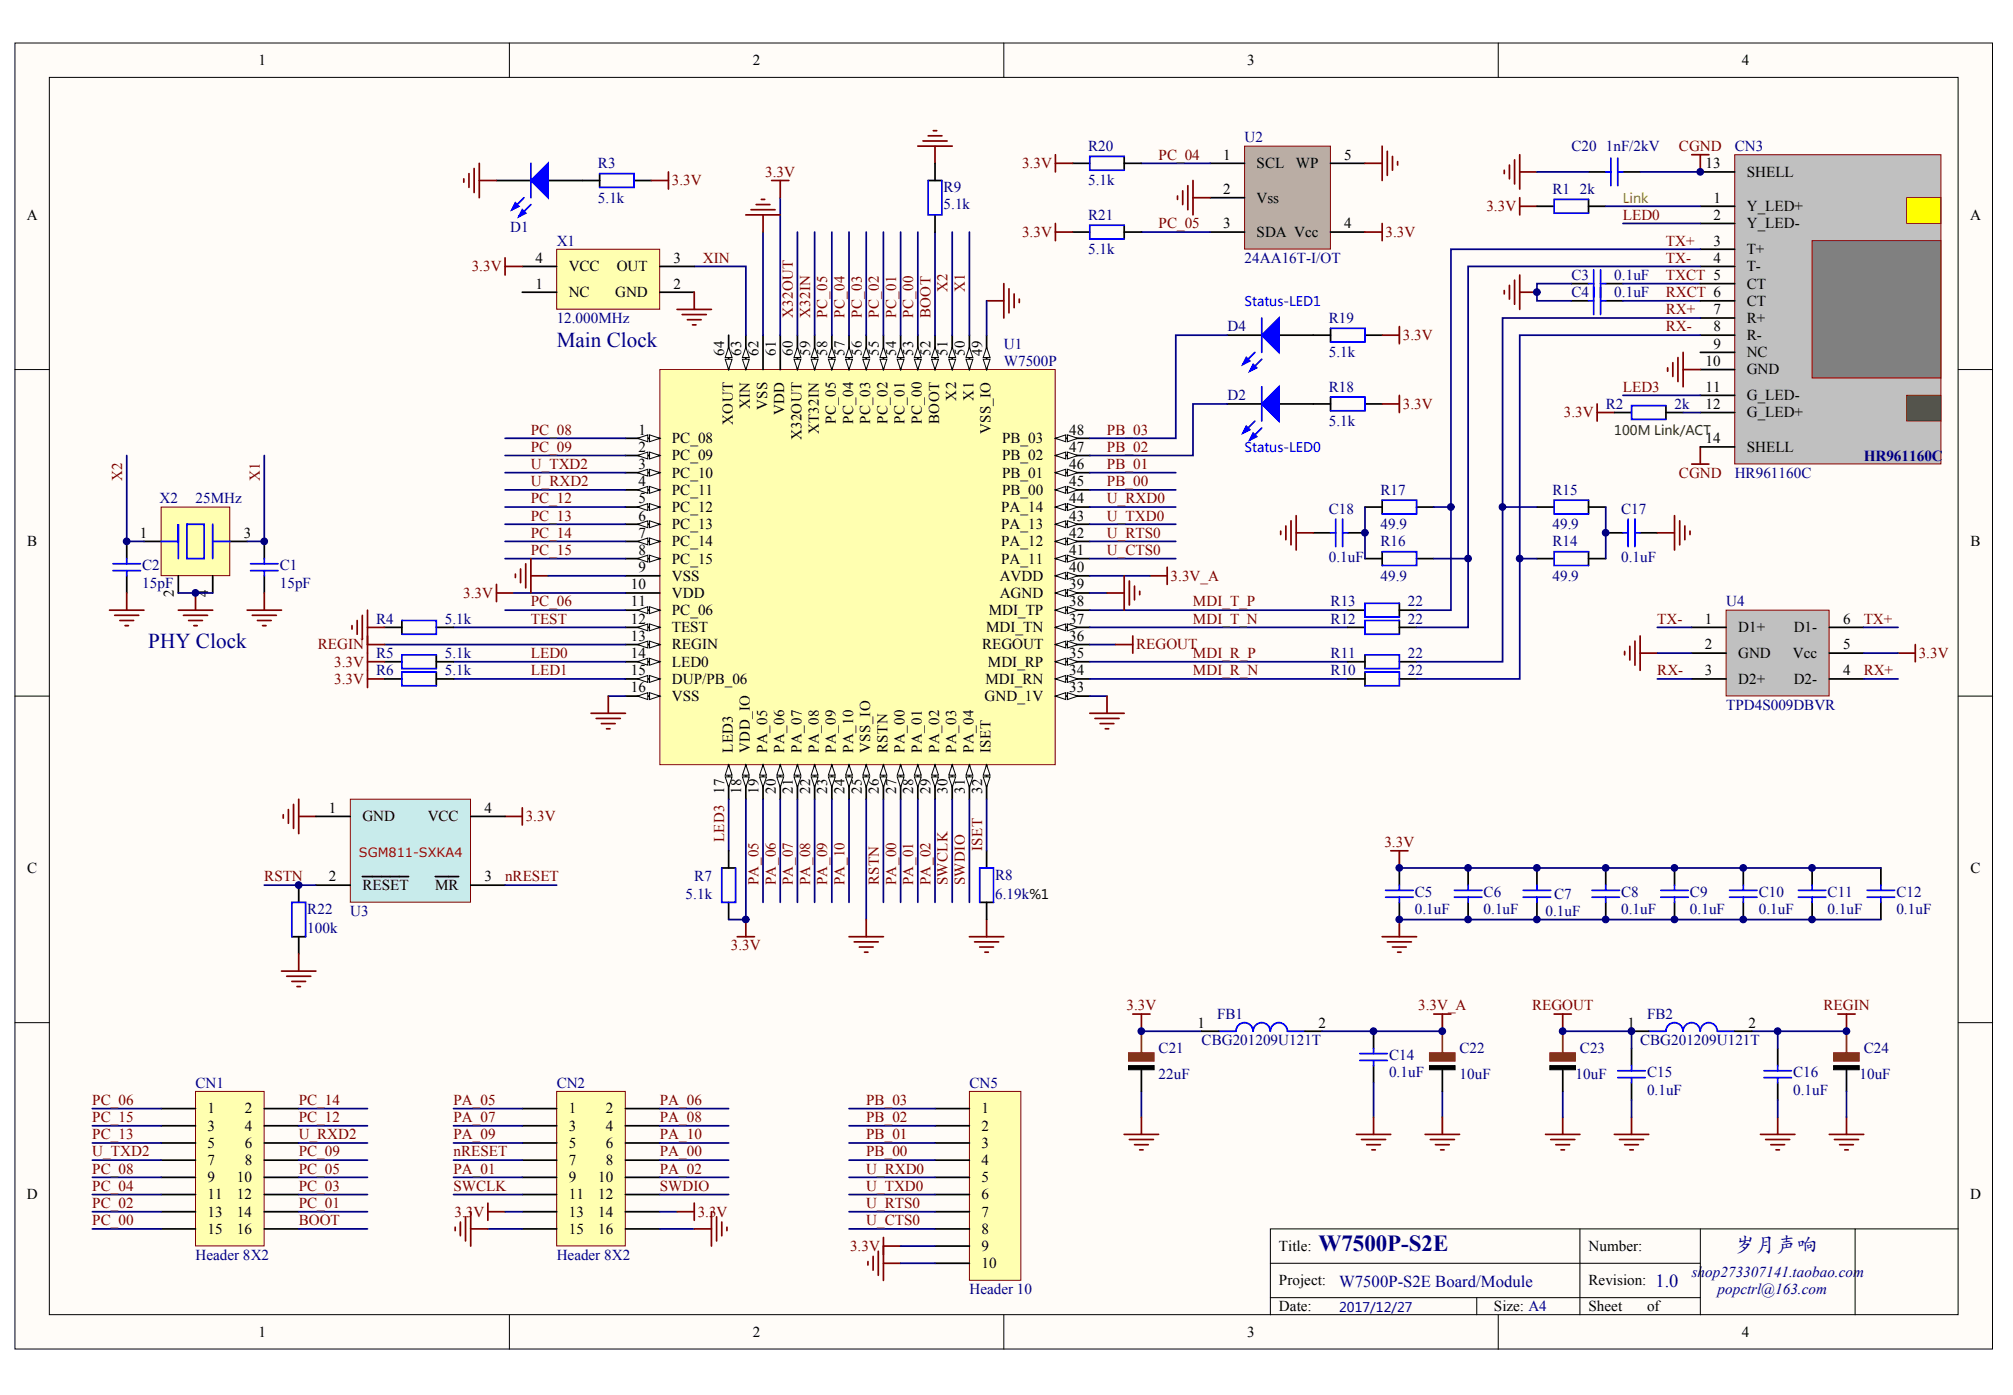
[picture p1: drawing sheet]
<svg xmlns="http://www.w3.org/2000/svg" width="284mm" height="197mm" viewBox="0 0 284 197" stroke-linecap="round" stroke-linejoin="round" font-family="sans-serif">
<defs><g id="words">
<text font-size="3.2" fill="#000080" x="186" y="176.6">W7500P-S2E</text>
<g font-size="3" fill="#000080">
<text x="78.5" y="49">Main Clock</text>
<text x="20.9" y="91.5">PHY Clock</text>
</g>
<text font-size="2.9" fill="#000080" x="244.7" y="176.6">岁月声响</text>
<text font-size="2.6" fill="#000080" x="233.6" y="181.5">1.0</text>
<text font-size="2.4" fill="#000080" x="188.9" y="181.6">W7500P-S2E Board/Module</text>
<text font-size="2.2" fill="#000080" x="262.9" y="65">HR961160C</text>
<g font-size="2.1">
<text x="36.5" y="9.2">1</text>
<text x="106.2" y="9.2">2</text>
<text x="176" y="9.2">3</text>
<text x="245.7" y="9.2">4</text>
<text x="172.6" y="22.5">1</text>
<text x="177.3" y="23.7">SCL</text>
<text x="182.8" y="23.7">WP</text>
<text x="189.7" y="22.5">5</text>
<text x="240.6" y="23.7">13</text>
<text x="172.6" y="27.4">2</text>
<text x="177.3" y="28.6">Vss</text>
<text x="241.7" y="28.6">1</text>
<text x="246.4" y="29.8">Y_LED+</text>
<text x="246.4" y="24.9">SHELL</text>
<text x="3.8" y="31">A</text>
<text x="172.6" y="32.2">3</text>
<text x="177.3" y="33.4">SDA Vcc</text>
<text x="189.7" y="32.2">4</text>
<text x="241.7" y="31">2</text>
<text x="241.7" y="34.6">3</text>
<text x="246.4" y="32.2">Y_LED-</text>
<text x="246.4" y="35.9">T+</text>
<text x="277.9" y="31">A</text>
<text x="75.5" y="40.7">1</text>
<text x="75.5" y="37.1">4</text>
<text x="80.2" y="41.9">NC</text>
<text x="80.2" y="38.3">VCC</text>
<text x="86.8" y="41.9">GND</text>
<text x="87" y="38.3">OUT</text>
<text x="95" y="40.7">2</text>
<text x="95" y="37.1">3</text>
<text x="241.7" y="37.1">4</text>
<text x="246.4" y="38.3">T-</text>
<text x="246.4" y="40.7">CT</text>
<text x="241.7" y="44.4">7</text>
<text x="241.7" y="46.8">8</text>
<text x="246.4" y="43.1">CT</text>
<text x="246.4" y="45.6">R+</text>
<text x="246.4" y="48">R-</text>
<text x="102.2" y="50.2" transform="rotate(-90 102.2 50.2)">64</text>
<text x="104.6" y="50.2" transform="rotate(-90 104.6 50.2)">63</text>
<text x="107" y="50.2" transform="rotate(-90 107 50.2)">62</text>
<text x="109.4" y="50.2" transform="rotate(-90 109.4 50.2)">61</text>
<text x="111.9" y="50.2" transform="rotate(-90 111.9 50.2)">60</text>
<text x="114.3" y="50.2" transform="rotate(-90 114.3 50.2)">59</text>
<text x="116.7" y="50.2" transform="rotate(-90 116.7 50.2)">58</text>
<text x="119.1" y="50.2" transform="rotate(-90 119.1 50.2)">57</text>
<text x="121.6" y="50.2" transform="rotate(-90 121.6 50.2)">56</text>
<text x="124" y="50.2" transform="rotate(-90 124 50.2)">55</text>
<text x="126.4" y="50.2" transform="rotate(-90 126.4 50.2)">54</text>
<text x="128.8" y="50.2" transform="rotate(-90 128.8 50.2)">53</text>
<text x="131.3" y="50.2" transform="rotate(-90 131.3 50.2)">52</text>
<text x="133.7" y="50.2" transform="rotate(-90 133.7 50.2)">51</text>
<text x="136.1" y="50.2" transform="rotate(-90 136.1 50.2)">50</text>
<text x="138.5" y="50.2" transform="rotate(-90 138.5 50.2)">49</text>
<text x="240.6" y="51.6">10</text>
<text x="241.7" y="49.2">9</text>
<text x="246.4" y="50.4">NC</text>
<text x="246.4" y="52.8">GND</text>
<text x="103.4" y="59.9" transform="rotate(-90 103.4 59.9)">XOUT</text>
<text x="105.8" y="57.8" transform="rotate(-90 105.8 57.8)">XIN</text>
<text x="108.2" y="57.9" transform="rotate(-90 108.2 57.9)">VSS</text>
<text x="110.6" y="58.6" transform="rotate(-90 110.6 58.6)">VDD</text>
<text x="117.9" y="59.8" transform="rotate(-90 117.9 59.8)">PC_05</text>
<text x="120.3" y="59.8" transform="rotate(-90 120.3 59.8)">PC_04</text>
<text x="122.8" y="59.8" transform="rotate(-90 122.8 59.8)">PC_03</text>
<text x="125.2" y="59.8" transform="rotate(-90 125.2 59.8)">PC_02</text>
<text x="127.6" y="59.8" transform="rotate(-90 127.6 59.8)">PC_01</text>
<text x="130.1" y="59.8" transform="rotate(-90 130.1 59.8)">PC_00</text>
<text x="132.5" y="59.8" transform="rotate(-90 132.5 59.8)">BOOT</text>
<text x="134.9" y="56.5" transform="rotate(-90 134.9 56.5)">X2</text>
<text x="137.3" y="56.5" transform="rotate(-90 137.3 56.5)">X1</text>
<text x="240.6" y="55.3">11</text>
<text x="240.6" y="57.7">12</text>
<text x="246.4" y="56.5">G_LED-</text>
<text x="246.4" y="58.9">G_LED+</text>
<text x="90.1" y="61.3">1</text>
<text x="90.1" y="63.8">2</text>
<text x="94.8" y="62.5">PC_08</text>
<text x="94.8" y="65">PC_09</text>
<text x="113.1" y="62.1" transform="rotate(-90 113.1 62.1)">X32OUT</text>
<text x="115.5" y="61.3" transform="rotate(-90 115.5 61.3)">XT32IN</text>
<text x="139.8" y="61.3" transform="rotate(-90 139.8 61.3)">VSS_IO</text>
<text x="141.4" y="65">PB_02</text>
<text x="141.4" y="62.5">PB_03</text>
<text x="150.8" y="63.8">47</text>
<text x="150.8" y="61.3">48</text>
<text x="240.6" y="62.5">14</text>
<text x="246.4" y="63.8">SHELL</text>
<text x="90.1" y="66.2">3</text>
<text x="90.1" y="68.6">4</text>
<text x="90.1" y="71">5</text>
<text x="94.8" y="67.4">PC_10</text>
<text x="94.8" y="69.8">PC_11</text>
<text x="141.4" y="69.8">PB_00</text>
<text x="141.4" y="67.4">PB_01</text>
<text x="150.8" y="71">44</text>
<text x="150.8" y="68.6">45</text>
<text x="150.8" y="66.2">46</text>
<text x="3.8" y="77.1">B</text>
<text x="19.7" y="75.9">1</text>
<text x="34.4" y="75.9">3</text>
<text x="90.1" y="73.5">6</text>
<text x="90.1" y="75.9">7</text>
<text x="94.8" y="72.2">PC_12</text>
<text x="94.8" y="74.7">PC_13</text>
<text x="94.8" y="77.1">PC_14</text>
<text x="141.2" y="77.1">PA_12</text>
<text x="141.2" y="74.7">PA_13</text>
<text x="141.2" y="72.2">PA_14</text>
<text x="150.8" y="75.9">42</text>
<text x="150.8" y="73.5">43</text>
<text x="278" y="77.1">B</text>
<text x="89" y="83.2">10</text>
<text x="90.1" y="78.3">8</text>
<text x="90.1" y="80.7">9</text>
<text x="94.8" y="79.5">PC_15</text>
<text x="94.8" y="81.9">VSS</text>
<text x="141" y="81.9">AVDD</text>
<text x="141.2" y="79.5">PA_11</text>
<text x="150.8" y="83.2">39</text>
<text x="150.8" y="80.7">40</text>
<text x="150.8" y="78.3">41</text>
<text x="24.5" y="84.3" transform="rotate(-90 24.5 84.3)">2</text>
<text x="29.4" y="84.3" transform="rotate(-90 29.4 84.3)">4</text>
<text x="89" y="85.6">11</text>
<text x="89" y="88">12</text>
<text x="94.8" y="84.4">VDD</text>
<text x="94.8" y="86.8">PC_06</text>
<text x="94.8" y="89.2">TEST</text>
<text x="139.1" y="89.2">MDI_TN</text>
<text x="139.5" y="86.8">MDI_TP</text>
<text x="141" y="84.4">AGND</text>
<text x="150.8" y="88">37</text>
<text x="150.8" y="85.6">38</text>
<text x="240.5" y="88">1</text>
<text x="245.2" y="89.2">D1+</text>
<text x="253" y="89.2">D1-</text>
<text x="260" y="88">6</text>
<text x="89" y="90.4">13</text>
<text x="89" y="92.9">14</text>
<text x="89" y="95.3">15</text>
<text x="94.8" y="91.6">REGIN</text>
<text x="94.8" y="94.1">LED0</text>
<text x="138.6" y="91.6">REGOUT</text>
<text x="139.4" y="94.1">MDI_RP</text>
<text x="150.8" y="95.3">34</text>
<text x="150.8" y="92.9">35</text>
<text x="150.8" y="90.4">36</text>
<text x="240.5" y="91.6">2</text>
<text x="240.5" y="95.3">3</text>
<text x="245.2" y="92.9">GND</text>
<text x="252.9" y="92.9">Vcc</text>
<text x="260" y="95.3">4</text>
<text x="260" y="91.6">5</text>
<text x="89" y="97.7">16</text>
<text x="94.8" y="96.5">DUP/PB_06</text>
<text x="94.8" y="98.9">VSS</text>
<text x="138.9" y="98.9">GND_1V</text>
<text x="139" y="96.5">MDI_RN</text>
<text x="150.8" y="97.7">33</text>
<text x="245.2" y="96.5">D2+</text>
<text x="253" y="96.5">D2-</text>
<text x="103.4" y="106.2" transform="rotate(-90 103.4 106.2)">LED3</text>
<text x="105.8" y="106.2" transform="rotate(-90 105.8 106.2)">VDD_IO</text>
<text x="108.2" y="106.2" transform="rotate(-90 108.2 106.2)">PA_05</text>
<text x="110.6" y="106.2" transform="rotate(-90 110.6 106.2)">PA_06</text>
<text x="113.1" y="106.2" transform="rotate(-90 113.1 106.2)">PA_07</text>
<text x="115.5" y="106.2" transform="rotate(-90 115.5 106.2)">PA_08</text>
<text x="117.9" y="106.2" transform="rotate(-90 117.9 106.2)">PA_09</text>
<text x="120.3" y="106.2" transform="rotate(-90 120.3 106.2)">PA_10</text>
<text x="122.8" y="106.2" transform="rotate(-90 122.8 106.2)">VSS_IO</text>
<text x="125.2" y="106.2" transform="rotate(-90 125.2 106.2)">RSTN</text>
<text x="127.6" y="106.2" transform="rotate(-90 127.6 106.2)">PA_00</text>
<text x="130.1" y="106.2" transform="rotate(-90 130.1 106.2)">PA_01</text>
<text x="132.5" y="106.2" transform="rotate(-90 132.5 106.2)">PA_02</text>
<text x="134.9" y="106.2" transform="rotate(-90 134.9 106.2)">PA_03</text>
<text x="137.3" y="106.2" transform="rotate(-90 137.3 106.2)">PA_04</text>
<text x="139.8" y="106.2" transform="rotate(-90 139.8 106.2)">ISET</text>
<text x="102.2" y="112.1" transform="rotate(-90 102.2 112.1)">17</text>
<text x="104.6" y="112.1" transform="rotate(-90 104.6 112.1)">18</text>
<text x="107" y="112.1" transform="rotate(-90 107 112.1)">19</text>
<text x="109.4" y="112.1" transform="rotate(-90 109.4 112.1)">20</text>
<text x="111.9" y="112.1" transform="rotate(-90 111.9 112.1)">21</text>
<text x="114.3" y="112.1" transform="rotate(-90 114.3 112.1)">22</text>
<text x="116.7" y="112.1" transform="rotate(-90 116.7 112.1)">23</text>
<text x="119.1" y="112.1" transform="rotate(-90 119.1 112.1)">24</text>
<text x="121.6" y="112.1" transform="rotate(-90 121.6 112.1)">25</text>
<text x="124" y="112.1" transform="rotate(-90 124 112.1)">26</text>
<text x="126.4" y="112.1" transform="rotate(-90 126.4 112.1)">27</text>
<text x="128.8" y="112.1" transform="rotate(-90 128.8 112.1)">28</text>
<text x="131.3" y="112.1" transform="rotate(-90 131.3 112.1)">29</text>
<text x="133.7" y="112.1" transform="rotate(-90 133.7 112.1)">30</text>
<text x="136.1" y="112.1" transform="rotate(-90 136.1 112.1)">31</text>
<text x="138.5" y="112.1" transform="rotate(-90 138.5 112.1)">32</text>
<text x="46.4" y="114.7">1</text>
<text x="51.1" y="115.9">GND</text>
<text x="60.3" y="115.9">VCC</text>
<text x="68.3" y="114.7">4</text>
<text x="3.8" y="123.2">C</text>
<text x="46.4" y="124.4">2</text>
<text x="51.1" y="125.6">RESET</text>
<text x="61.4" y="125.6">MR</text>
<text x="68.3" y="124.4">3</text>
<text x="278" y="123.2">C</text>
<text x="168.9" y="145">1</text>
<text x="186" y="145">2</text>
<text x="229.6" y="145">1</text>
<text x="246.7" y="145">2</text>
<text x="29.3" y="157.1">1</text>
<text x="29.3" y="159.5">3</text>
<text x="29.3" y="162">5</text>
<text x="34.5" y="157.1">2</text>
<text x="34.5" y="159.5">4</text>
<text x="34.5" y="162">6</text>
<text x="80.2" y="157.1">1</text>
<text x="80.2" y="159.5">3</text>
<text x="80.2" y="162">5</text>
<text x="85.5" y="157.1">2</text>
<text x="85.5" y="159.5">4</text>
<text x="85.5" y="162">6</text>
<text x="138.5" y="157.1">1</text>
<text x="138.5" y="159.5">2</text>
<text x="138.5" y="162">3</text>
<text x="29.3" y="164.4">7</text>
<text x="29.3" y="166.8">9</text>
<text x="33.4" y="166.8">10</text>
<text x="34.5" y="164.4">8</text>
<text x="80.2" y="164.4">7</text>
<text x="80.2" y="166.8">9</text>
<text x="84.4" y="166.8">10</text>
<text x="85.5" y="164.4">8</text>
<text x="138.5" y="164.4">4</text>
<text x="138.5" y="166.8">5</text>
<text x="3.8" y="169.3">D</text>
<text x="29.3" y="169.3">11</text>
<text x="29.3" y="171.7">13</text>
<text x="33.4" y="169.3">12</text>
<text x="33.4" y="171.7">14</text>
<text x="80.2" y="169.3">11</text>
<text x="80.2" y="171.7">13</text>
<text x="84.4" y="169.3">12</text>
<text x="84.4" y="171.7">14</text>
<text x="138.5" y="169.3">6</text>
<text x="138.5" y="171.7">7</text>
<text x="277.9" y="169.3">D</text>
<text x="29.3" y="174.1">15</text>
<text x="33.4" y="174.1">16</text>
<text x="80.2" y="174.1">15</text>
<text x="84.4" y="174.1">16</text>
<text x="138.5" y="174.1">8</text>
<text x="138.5" y="176.5">9</text>
<text x="138.5" y="179">10</text>
<text x="180.4" y="176.5">Title:</text>
<text x="224.1" y="176.5">Number:</text>
<text x="180.4" y="185">Date:</text>
<text x="180.4" y="181.4">Project:</text>
<text x="210.8" y="185">Size: A4</text>
<text x="224.1" y="181.4">Revision:</text>
<text x="224.1" y="185">Sheet</text>
<text x="232.4" y="185">of</text>
<text x="36.5" y="188.7">1</text>
<text x="106.2" y="188.7">2</text>
<text x="176" y="188.7">3</text>
<text x="245.7" y="188.7">4</text>
</g>
<g font-size="2.1" fill="#000080">
<text x="84.4" y="23.7">R3</text>
<text x="153.5" y="21.3">R20</text>
<text x="175.6" y="20.1">U2</text>
<text x="221.7" y="21.3">C20</text>
<text x="226.5" y="21.3">1nF/2kV</text>
<text x="244.7" y="21.3">CN3</text>
<text x="84.4" y="28.6">5.1k</text>
<text x="133.1" y="27.1">R9</text>
<text x="133.1" y="29.6">5.1k</text>
<text x="153.5" y="26.2">5.1k</text>
<text x="219" y="27.4">R1</text>
<text x="222.9" y="27.4">2k</text>
<text x="72" y="32.7">D1</text>
<text x="78.5" y="34.6">X1</text>
<text x="153.5" y="31">R21</text>
<text x="153.5" y="35.9">5.1k</text>
<text x="175.6" y="37.1">24AA16T-I/OT</text>
<text x="221.7" y="41.9">C4</text>
<text x="221.7" y="39.5">C3</text>
<text x="227.7" y="41.9">0.1uF</text>
<text x="227.7" y="39.5">0.1uF</text>
<text x="78.5" y="45.6">12.000MHz</text>
<text x="173.2" y="46.8">D4</text>
<text x="187.5" y="45.6">R19</text>
<text x="141.6" y="49.2">U1</text>
<text x="141.6" y="51.6">W7500P</text>
<text x="187.5" y="50.4">5.1k</text>
<text x="173.2" y="56.5">D2</text>
<text x="187.5" y="55.3">R18</text>
<text x="226.5" y="57.7">R2</text>
<text x="236.2" y="57.7">2k</text>
<text x="187.5" y="60.1">5.1k</text>
<text x="22.5" y="71">X2</text>
<text x="27.6" y="71">25MHz</text>
<text x="194.7" y="69.8">R17</text>
<text x="219" y="69.8">R15</text>
<text x="244.7" y="67.4">HR961160C</text>
<text x="187.5" y="72.5">C18</text>
<text x="194.7" y="77.1">R16</text>
<text x="194.7" y="74.7">49.9</text>
<text x="219" y="77.1">R14</text>
<text x="219" y="74.7">49.9</text>
<text x="228.7" y="72.5">C17</text>
<text x="20.1" y="80.5">C2</text>
<text x="20.1" y="82.9">15pF</text>
<text x="39.5" y="80.5">C1</text>
<text x="39.5" y="82.9">15pF</text>
<text x="187.5" y="79.3">0.1uF</text>
<text x="194.7" y="81.9">49.9</text>
<text x="219" y="81.9">49.9</text>
<text x="228.7" y="79.3">0.1uF</text>
<text x="53.1" y="88">R4</text>
<text x="62.8" y="88">5.1k</text>
<text x="187.7" y="85.6">R13</text>
<text x="187.7" y="88">R12</text>
<text x="198.6" y="85.6">22</text>
<text x="198.6" y="88">22</text>
<text x="243.5" y="85.6">U4</text>
<text x="53.1" y="92.9">R5</text>
<text x="53.1" y="95.3">R6</text>
<text x="62.8" y="92.9">5.1k</text>
<text x="62.8" y="95.3">5.1k</text>
<text x="187.7" y="95.3">R10</text>
<text x="187.7" y="92.9">R11</text>
<text x="198.6" y="95.3">22</text>
<text x="198.6" y="92.9">22</text>
<text x="243.5" y="100.1">TPD4S009DBVR</text>
<text x="97.9" y="124.4">R7</text>
<text x="140.4" y="124.1">R8</text>
<text x="43.4" y="129">R22</text>
<text x="43.4" y="131.7">100k</text>
<text x="49.4" y="129.2">U3</text>
<text x="96.7" y="126.8">5.1k</text>
<text x="140.4" y="126.8">6.19k</text>
<text x="199.6" y="126.6">C5</text>
<text x="199.6" y="129">0.1uF</text>
<text x="209.3" y="126.6">C6</text>
<text x="209.3" y="129">0.1uF</text>
<text x="218" y="129.2">0.1uF</text>
<text x="219.3" y="126.8">C7</text>
<text x="228.7" y="126.6">C8</text>
<text x="228.7" y="129">0.1uF</text>
<text x="238.4" y="126.6">C9</text>
<text x="238.4" y="129">0.1uF</text>
<text x="248.1" y="126.6">C10</text>
<text x="248.1" y="129">0.1uF</text>
<text x="257.8" y="126.6">C11</text>
<text x="257.8" y="129">0.1uF</text>
<text x="267.5" y="126.6">C12</text>
<text x="267.5" y="129">0.1uF</text>
<text x="171.7" y="143.8">FB1</text>
<text x="232.4" y="143.8">FB2</text>
<text x="163.4" y="148.6">C21</text>
<text x="169.5" y="147.4">CBG201209U121T</text>
<text x="196" y="149.6">C14</text>
<text x="205.9" y="148.6">C22</text>
<text x="222.9" y="148.6">C23</text>
<text x="231.4" y="147.4">CBG201209U121T</text>
<text x="262.9" y="148.6">C24</text>
<text x="27.6" y="153.5">CN1</text>
<text x="78.5" y="153.5">CN2</text>
<text x="136.8" y="153.5">CN5</text>
<text x="163.4" y="152.3">22uF</text>
<text x="196" y="152">0.1uF</text>
<text x="205.9" y="152.3">10uF</text>
<text x="222.3" y="152.3">10uF</text>
<text x="232.4" y="152">C15</text>
<text x="232.4" y="154.5">0.1uF</text>
<text x="253" y="152">C16</text>
<text x="253" y="154.5">0.1uF</text>
<text x="262.3" y="152.3">10uF</text>
<text x="27.6" y="177.7">Header 8X2</text>
<text x="78.5" y="177.7">Header 8X2</text>
<text x="136.8" y="182.6">Header 10</text>
<text x="238.7" y="180.2">shop273307141.taobao.com</text>
<text x="242.3" y="182.6">popctrl@163.com</text>
</g>
<g font-size="2.1" fill="#800000">
<text x="144.2" y="23.7">3.3V</text>
<text x="163.4" y="22.5">PC_04</text>
<text x="236.9" y="21.3">CGND</text>
<text x="94.8" y="26.2">3.3V</text>
<text x="108" y="24.9">3.3V</text>
<text x="209.7" y="29.8">3.3V</text>
<text x="144.2" y="33.4">3.3V</text>
<text x="163.4" y="32.2">PC_05</text>
<text x="195.5" y="33.4">3.3V</text>
<text x="229" y="31">LED0</text>
<text x="235" y="34.6">TX+</text>
<text x="66.5" y="38.3">3.3V</text>
<text x="99.2" y="37.1">XIN</text>
<text x="133.7" y="41.2" transform="rotate(-90 133.7 41.2)">X2</text>
<text x="136.1" y="41.2" transform="rotate(-90 136.1 41.2)">X1</text>
<text x="235" y="37.1">TX-</text>
<text x="235" y="41.9">RXCT 6</text>
<text x="235" y="39.5">TXCT 5</text>
<text x="111.9" y="44.9" transform="rotate(-90 111.9 44.9)">X32OUT</text>
<text x="114.3" y="44.9" transform="rotate(-90 114.3 44.9)">X32IN</text>
<text x="116.7" y="44.9" transform="rotate(-90 116.7 44.9)">PC_05</text>
<text x="119.1" y="44.9" transform="rotate(-90 119.1 44.9)">PC_04</text>
<text x="121.6" y="44.9" transform="rotate(-90 121.6 44.9)">PC_03</text>
<text x="124" y="44.9" transform="rotate(-90 124 44.9)">PC_02</text>
<text x="126.4" y="44.9" transform="rotate(-90 126.4 44.9)">PC_01</text>
<text x="128.8" y="44.9" transform="rotate(-90 128.8 44.9)">PC_00</text>
<text x="131.3" y="44.9" transform="rotate(-90 131.3 44.9)">BOOT</text>
<text x="197.9" y="48">3.3V</text>
<text x="235" y="44.4">RX+</text>
<text x="235" y="46.8">RX-</text>
<text x="197.9" y="57.7">3.3V</text>
<text x="220.6" y="58.9">3.3V</text>
<text x="229" y="55.3">LED3</text>
<text x="74.9" y="61.3">PC_08</text>
<text x="74.9" y="63.8">PC_09</text>
<text x="156.2" y="63.8">PB_02</text>
<text x="156.2" y="61.3">PB_03</text>
<text x="17.2" y="67.9" transform="rotate(-90 17.2 67.9)">X2</text>
<text x="36.6" y="67.9" transform="rotate(-90 36.6 67.9)">X1</text>
<text x="74.9" y="66.2">U_TXD2</text>
<text x="74.9" y="68.6">U_RXD2</text>
<text x="74.9" y="71">PC_12</text>
<text x="156.2" y="71">U_RXD0</text>
<text x="156.2" y="68.6">PB_00</text>
<text x="156.2" y="66.2">PB_01</text>
<text x="236.9" y="67.4">CGND</text>
<text x="74.9" y="73.5">PC_13</text>
<text x="74.9" y="75.9">PC_14</text>
<text x="156.2" y="75.9">U_RTS0</text>
<text x="156.2" y="73.5">U_TXD0</text>
<text x="74.9" y="78.3">PC_15</text>
<text x="156.2" y="78.3">U_CTS0</text>
<text x="165.1" y="81.9">3.3V_A</text>
<text x="65.3" y="84.4">3.3V</text>
<text x="74.9" y="85.6">PC_06</text>
<text x="74.9" y="88">TEST</text>
<text x="168.3" y="85.6">MDI_T_P</text>
<text x="168.3" y="88">MDI_T_N</text>
<text x="233.8" y="88">TX-</text>
<text x="262.9" y="88">TX+</text>
<text x="44.8" y="91.6">REGIN</text>
<text x="47.1" y="94.1">3.3V</text>
<text x="74.9" y="92.9">LED0</text>
<text x="74.9" y="95.3">LED1</text>
<text x="160.3" y="91.6">REGOUT</text>
<text x="168.3" y="92.9">MDI_R_P</text>
<text x="168.3" y="95.3">MDI_R_N</text>
<text x="233.8" y="95.3">RX-</text>
<text x="262.9" y="95.3">RX+</text>
<text x="270.7" y="92.9">3.3V</text>
<text x="47.1" y="96.5">3.3V</text>
<text x="74.2" y="115.9">3.3V</text>
<text x="102.2" y="118.8" transform="rotate(-90 102.2 118.8)">LED3</text>
<text x="195.3" y="119.5">3.3V</text>
<text x="37.3" y="124.4">RSTN</text>
<text x="71.3" y="124.4">nRESET</text>
<text x="107" y="124.9" transform="rotate(-90 107 124.9)">PA_05</text>
<text x="109.4" y="124.9" transform="rotate(-90 109.4 124.9)">PA_06</text>
<text x="111.9" y="124.9" transform="rotate(-90 111.9 124.9)">PA_07</text>
<text x="114.3" y="124.9" transform="rotate(-90 114.3 124.9)">PA_08</text>
<text x="116.7" y="124.9" transform="rotate(-90 116.7 124.9)">PA_09</text>
<text x="119.1" y="124.9" transform="rotate(-90 119.1 124.9)">PA_10</text>
<text x="124" y="124.9" transform="rotate(-90 124 124.9)">RSTN</text>
<text x="126.4" y="124.9" transform="rotate(-90 126.4 124.9)">PA_00</text>
<text x="128.8" y="124.9" transform="rotate(-90 128.8 124.9)">PA_01</text>
<text x="131.3" y="124.9" transform="rotate(-90 131.3 124.9)">PA_02</text>
<text x="133.7" y="124.9" transform="rotate(-90 133.7 124.9)">SWCLK</text>
<text x="136.1" y="124.9" transform="rotate(-90 136.1 124.9)">SWDIO</text>
<text x="138.5" y="120.1" transform="rotate(-90 138.5 120.1)">ISET</text>
<text x="103.1" y="134.1">3.3V</text>
<text x="158.9" y="142.6">3.3V</text>
<text x="200.1" y="142.6">3.3V_A</text>
<text x="216.1" y="142.6">REGOUT</text>
<text x="257.2" y="142.6">REGIN</text>
<text x="13" y="155.9">PC_06</text>
<text x="42.1" y="155.9">PC_14</text>
<text x="64" y="155.9">PA_05</text>
<text x="93.1" y="155.9">PA_06</text>
<text x="122.2" y="155.9">PB_03</text>
<text x="13" y="160.8">PC_13</text>
<text x="13" y="158.3">PC_15</text>
<text x="42.1" y="160.8">U_RXD2</text>
<text x="42.1" y="158.3">PC_12</text>
<text x="64" y="158.3">PA_07</text>
<text x="64" y="160.8">PA_09</text>
<text x="93.1" y="158.3">PA_08</text>
<text x="93.1" y="160.8">PA_10</text>
<text x="122.2" y="160.8">PB_01</text>
<text x="122.2" y="158.3">PB_02</text>
<text x="13" y="163.2">U_TXD2</text>
<text x="13" y="165.6">PC_08</text>
<text x="42.1" y="163.2">PC_09</text>
<text x="42.1" y="165.6">PC_05</text>
<text x="64" y="165.6">PA_01</text>
<text x="64" y="163.2">nRESET</text>
<text x="93.1" y="163.2">PA_00</text>
<text x="93.1" y="165.6">PA_02</text>
<text x="122.2" y="165.6">U_RXD0</text>
<text x="122.2" y="163.2">PB_00</text>
<text x="13" y="172.9">PC_00</text>
<text x="13" y="168">PC_04</text>
<text x="13" y="170.5">PC_02</text>
<text x="42.1" y="172.9">BOOT</text>
<text x="42.1" y="170.5">PC_01</text>
<text x="42.1" y="168">PC_03</text>
<text x="64" y="168">SWCLK</text>
<text x="64.1" y="171.7">3.3V</text>
<text x="93.1" y="168">SWDIO</text>
<text x="98.4" y="171.7">3.3V</text>
<text x="122.2" y="172.9">U_CTS0</text>
<text x="122.2" y="170.5">U_RTS0</text>
<text x="122.2" y="168">U_TXD0</text>
<text x="119.9" y="176.5">3.3V</text>
</g>
<text font-size="1.9" fill="#909100" x="229" y="28.7">Link</text>
<g font-size="1.9" fill="#00f">
<text x="175.6" y="43.2">Status-LED1</text>
<text x="175.6" y="63.9">Status-LED0</text>
</g>
<text font-size="1.9" fill="#008000" x="227.7" y="61.4">100M Link/ACT</text>
<text font-size="1.9" fill="#080d02" x="145.3" y="126.9">%1</text>
<text font-size="1.9" fill="#0c0087" x="188.9" y="185.1">2017/12/27</text>
<text font-size="1.8" fill="#bf0000" x="50.6" y="120.9">SGM811-SXKA4</text>
</g></defs>
<g fill="#fffcf8" stroke="#000" stroke-width=".14">
<path d="M2.1 6.1h279v184.3h-279z"/>
<path d="M7 10.9h269.2v174.6h-269.2z"/>
</g>
<g fill="none" stroke="#000" stroke-width=".14">
<path d="M71.9 6.1v4.8M141.6 6.1v4.8M211.4 6.1v4.8M2.1 52.1h4.9M276.3 52.1h4.8M2.1 98.2h4.9M276.3 98.2h4.8M2.1 144.3h4.9M276.3 144.3h4.8M179.2 178.3h60.7M222.9 173.4v12.1M239.9 173.4v12.1"/>
<path d="M261.7 173.4h-82.5v12.1M276.3 173.4h-14.6v12.1M71.9 185.5v4.9M141.6 185.5v4.9M179.2 183.1h60.7M208.3 183.1v2.4M211.4 185.5v4.9"/>
</g>
<path d="M93.1 52.1h55.8v55.8h-55.8z" fill="#ffffb0" stroke="#800000" stroke-width=".14"/>
<path d="M88.2 61.9h4.9" fill="none" stroke="#000" stroke-width=".24"/>
<g fill="#fffcf8" stroke="#000" stroke-width=".14">
<path d="M91.6 61.4l1.5 .5-1.5 .4z"/>
<path d="M89.9 61.9l1.5-.5v.9z"/>
</g>
<path d="M88.2 64.3h4.9" fill="none" stroke="#000" stroke-width=".24"/>
<g fill="#fffcf8" stroke="#000" stroke-width=".14">
<path d="M91.6 63.8l1.5 .5-1.5 .5z"/>
<path d="M89.9 64.3l1.5-.5v1z"/>
</g>
<path d="M88.2 66.7h4.9" fill="none" stroke="#000" stroke-width=".24"/>
<g fill="#fffcf8" stroke="#000" stroke-width=".14">
<path d="M91.6 66.2l1.5 .5-1.5 .5z"/>
<path d="M89.9 66.7l1.5-.5v1z"/>
</g>
<path d="M88.2 69.1h4.9" fill="none" stroke="#000" stroke-width=".24"/>
<g fill="#fffcf8" stroke="#000" stroke-width=".14">
<path d="M91.6 68.6l1.5 .5-1.5 .5z"/>
<path d="M89.9 69.1l1.5-.5v1z"/>
</g>
<path d="M88.2 71.6h4.9" fill="none" stroke="#000" stroke-width=".24"/>
<g fill="#fffcf8" stroke="#000" stroke-width=".14">
<path d="M91.6 71.1l1.5 .5-1.5 .4z"/>
<path d="M89.9 71.6l1.5-.5v.9z"/>
</g>
<path d="M88.2 74h4.9" fill="none" stroke="#000" stroke-width=".24"/>
<g fill="#fffcf8" stroke="#000" stroke-width=".14">
<path d="M91.6 73.5l1.5 .5-1.5 .5z"/>
<path d="M89.9 74l1.5-.5v1z"/>
</g>
<path d="M88.2 76.4h4.9" fill="none" stroke="#000" stroke-width=".24"/>
<g fill="#fffcf8" stroke="#000" stroke-width=".14">
<path d="M91.6 75.9l1.5 .5-1.5 .5z"/>
<path d="M89.9 76.4l1.5-.5v1z"/>
</g>
<path d="M88.2 78.8h4.9" fill="none" stroke="#000" stroke-width=".24"/>
<g fill="#fffcf8" stroke="#000" stroke-width=".14">
<path d="M91.6 78.3l1.5 .5-1.5 .5z"/>
<path d="M89.9 78.8l1.5-.5v1z"/>
</g>
<path d="M88.2 81.3h4.9M88.2 83.7h4.9M88.2 86.1h4.9" fill="none" stroke="#000" stroke-width=".24"/>
<g fill="#fffcf8" stroke="#000" stroke-width=".14">
<path d="M91.6 85.6l1.5 .5-1.5 .5z"/>
<path d="M89.9 86.1l1.5-.5v1z"/>
</g>
<path d="M88.2 88.5h4.9" fill="none" stroke="#000" stroke-width=".24"/>
<g fill="#fffcf8" stroke="#000" stroke-width=".14">
<path d="M91.6 88l1.5 .5-1.5 .5z"/>
<path d="M89.9 88.5l1.5-.5v1z"/>
</g>
<path d="M88.2 91h4.9" fill="none" stroke="#000" stroke-width=".24"/>
<g fill="#fffcf8" stroke="#000" stroke-width=".14">
<path d="M91.6 90.5l1.5 .5-1.5 .4z"/>
<path d="M89.9 91l1.5-.5v.9z"/>
</g>
<path d="M88.2 93.4h4.9" fill="none" stroke="#000" stroke-width=".24"/>
<g fill="#fffcf8" stroke="#000" stroke-width=".14">
<path d="M91.6 92.9l1.5 .5-1.5 .5z"/>
<path d="M89.9 93.4l1.5-.5v1z"/>
</g>
<path d="M88.2 95.8h4.9" fill="none" stroke="#000" stroke-width=".24"/>
<g fill="#fffcf8" stroke="#000" stroke-width=".14">
<path d="M91.6 95.3l1.5 .5-1.5 .5z"/>
<path d="M89.9 95.8l1.5-.5v1z"/>
</g>
<path d="M88.2 98.2h4.9" fill="none" stroke="#000" stroke-width=".24"/>
<g fill="#fffcf8" stroke="#000" stroke-width=".14">
<path d="M91.6 97.7l1.5 .5-1.5 .5z"/>
<path d="M89.9 98.2l1.5-.5v1z"/>
</g>
<path d="M102.8 107.9v4.9" fill="none" stroke="#000" stroke-width=".24"/>
<g fill="#fffcf8" stroke="#000" stroke-width=".14">
<path d="M102.8 107.9l.5 1.5h-1z"/>
<path d="M102.3 109.6h1l-.5 1.5z"/>
</g>
<path d="M105.2 107.9v4.9" fill="none" stroke="#000" stroke-width=".24"/>
<g fill="#fffcf8" stroke="#000" stroke-width=".14">
<path d="M105.2 107.9l.5 1.5h-1z"/>
<path d="M104.7 109.6h1l-.5 1.5z"/>
</g>
<path d="M107.6 107.9v4.9" fill="none" stroke="#000" stroke-width=".24"/>
<g fill="#fffcf8" stroke="#000" stroke-width=".14">
<path d="M107.6 107.9l.5 1.5h-.9z"/>
<path d="M107.2 109.6h.9l-.5 1.5z"/>
</g>
<path d="M110.1 107.9v4.9" fill="none" stroke="#000" stroke-width=".24"/>
<g fill="#fffcf8" stroke="#000" stroke-width=".14">
<path d="M110.1 107.9l.5 1.5h-1z"/>
<path d="M109.6 109.6h1l-.5 1.5z"/>
</g>
<path d="M112.5 107.9v4.9" fill="none" stroke="#000" stroke-width=".24"/>
<g fill="#fffcf8" stroke="#000" stroke-width=".14">
<path d="M112.5 107.9l.5 1.5h-1z"/>
<path d="M112 109.6h1l-.5 1.5z"/>
</g>
<path d="M114.9 107.9v4.9" fill="none" stroke="#000" stroke-width=".24"/>
<g fill="#fffcf8" stroke="#000" stroke-width=".14">
<path d="M114.9 107.9l.5 1.5h-1z"/>
<path d="M114.4 109.6h1l-.5 1.5z"/>
</g>
<path d="M117.4 107.9v4.9" fill="none" stroke="#000" stroke-width=".24"/>
<g fill="#fffcf8" stroke="#000" stroke-width=".14">
<path d="M117.4 107.9l.4 1.5h-.9z"/>
<path d="M116.9 109.6h.9l-.4 1.5z"/>
</g>
<path d="M119.8 107.9v4.9" fill="none" stroke="#000" stroke-width=".24"/>
<g fill="#fffcf8" stroke="#000" stroke-width=".14">
<path d="M119.8 107.9l.5 1.5h-1z"/>
<path d="M119.3 109.6h1l-.5 1.5z"/>
</g>
<path d="M122.2 107.9v4.9" fill="none" stroke="#000" stroke-width=".24"/>
<g fill="#fffcf8" stroke="#000" stroke-width=".14">
<path d="M122.2 107.9l.5 1.5h-1z"/>
<path d="M121.7 109.6h1l-.5 1.5z"/>
</g>
<path d="M124.6 107.9v4.9" fill="none" stroke="#000" stroke-width=".24"/>
<g fill="#fffcf8" stroke="#000" stroke-width=".14">
<path d="M124.6 107.9l.5 1.5h-1z"/>
<path d="M124.1 109.6h1l-.5 1.5z"/>
</g>
<path d="M127.1 107.9v4.9" fill="none" stroke="#000" stroke-width=".24"/>
<g fill="#fffcf8" stroke="#000" stroke-width=".14">
<path d="M127.1 107.9l.4 1.5h-.9z"/>
<path d="M126.6 109.6h.9l-.4 1.5z"/>
</g>
<path d="M129.5 107.9v4.9" fill="none" stroke="#000" stroke-width=".24"/>
<g fill="#fffcf8" stroke="#000" stroke-width=".14">
<path d="M129.5 107.9l.5 1.5h-1z"/>
<path d="M129 109.6h1l-.5 1.5z"/>
</g>
<path d="M131.9 107.9v4.9" fill="none" stroke="#000" stroke-width=".24"/>
<g fill="#fffcf8" stroke="#000" stroke-width=".14">
<path d="M131.9 107.9l.5 1.5h-1z"/>
<path d="M131.4 109.6h1l-.5 1.5z"/>
</g>
<path d="M134.3 107.9v4.9" fill="none" stroke="#000" stroke-width=".24"/>
<g fill="#fffcf8" stroke="#000" stroke-width=".14">
<path d="M134.3 107.9l.5 1.5h-1z"/>
<path d="M133.8 109.6h1l-.5 1.5z"/>
</g>
<path d="M136.8 107.9v4.9" fill="none" stroke="#000" stroke-width=".24"/>
<g fill="#fffcf8" stroke="#000" stroke-width=".14">
<path d="M136.8 107.9l.4 1.5h-.9z"/>
<path d="M136.3 109.6h.9l-.4 1.5z"/>
</g>
<path d="M139.2 107.9v4.9" fill="none" stroke="#000" stroke-width=".24"/>
<g fill="#fffcf8" stroke="#000" stroke-width=".14">
<path d="M139.2 107.9l.5 1.5h-1z"/>
<path d="M138.7 109.6h1l-.5 1.5z"/>
</g>
<path d="M148.9 98.2h4.8" fill="none" stroke="#000" stroke-width=".24"/>
<g fill="#fffcf8" stroke="#000" stroke-width=".14">
<path d="M148.9 98.2l1.4-.5v1z"/>
<path d="M150.6 97.7l1.4 .5-1.4 .5z"/>
</g>
<path d="M148.9 95.8h4.8" fill="none" stroke="#000" stroke-width=".24"/>
<g fill="#fffcf8" stroke="#000" stroke-width=".14">
<path d="M148.9 95.8l1.4-.5v1z"/>
<path d="M150.6 95.3l1.4 .5-1.4 .5z"/>
</g>
<path d="M148.9 93.4h4.8" fill="none" stroke="#000" stroke-width=".24"/>
<g fill="#fffcf8" stroke="#000" stroke-width=".14">
<path d="M148.9 93.4l1.4-.5v1z"/>
<path d="M150.6 92.9l1.4 .5-1.4 .5z"/>
</g>
<path d="M148.9 91h4.8" fill="none" stroke="#000" stroke-width=".24"/>
<g fill="#fffcf8" stroke="#000" stroke-width=".14">
<path d="M148.9 91l1.4-.5v.9z"/>
<path d="M150.6 90.5l1.4 .5-1.4 .4z"/>
</g>
<path d="M148.9 88.5h4.8" fill="none" stroke="#000" stroke-width=".24"/>
<g fill="#fffcf8" stroke="#000" stroke-width=".14">
<path d="M148.9 88.5l1.4-.5v1z"/>
<path d="M150.6 88l1.4 .5-1.4 .5z"/>
</g>
<path d="M148.9 86.1h4.8" fill="none" stroke="#000" stroke-width=".24"/>
<g fill="#fffcf8" stroke="#000" stroke-width=".14">
<path d="M148.9 86.1l1.4-.5v1z"/>
<path d="M150.6 85.6l1.4 .5-1.4 .5z"/>
</g>
<path d="M148.9 83.7h4.8" fill="none" stroke="#000" stroke-width=".24"/>
<g fill="#fffcf8" stroke="#000" stroke-width=".14">
<path d="M148.9 83.7l1.4-.5v1z"/>
<path d="M150.6 83.2l1.4 .5-1.4 .5z"/>
</g>
<path d="M148.9 81.3h4.8" fill="none" stroke="#000" stroke-width=".24"/>
<g fill="#fffcf8" stroke="#000" stroke-width=".14">
<path d="M148.9 81.3l1.4-.5v.9z"/>
<path d="M150.6 80.8l1.4 .5-1.4 .4z"/>
</g>
<path d="M148.9 78.8h4.8" fill="none" stroke="#000" stroke-width=".24"/>
<g fill="#fffcf8" stroke="#000" stroke-width=".14">
<path d="M148.9 78.8l1.4-.5v1z"/>
<path d="M150.6 78.3l1.4 .5-1.4 .5z"/>
</g>
<path d="M148.9 76.4h4.8" fill="none" stroke="#000" stroke-width=".24"/>
<g fill="#fffcf8" stroke="#000" stroke-width=".14">
<path d="M148.9 76.4l1.4-.5v1z"/>
<path d="M150.6 75.9l1.4 .5-1.4 .5z"/>
</g>
<path d="M148.9 74h4.8" fill="none" stroke="#000" stroke-width=".24"/>
<g fill="#fffcf8" stroke="#000" stroke-width=".14">
<path d="M148.9 74l1.4-.5v1z"/>
<path d="M150.6 73.5l1.4 .5-1.4 .5z"/>
</g>
<path d="M148.9 71.6h4.8" fill="none" stroke="#000" stroke-width=".24"/>
<g fill="#fffcf8" stroke="#000" stroke-width=".14">
<path d="M148.9 71.6l1.4-.5v.9z"/>
<path d="M150.6 71.1l1.4 .5-1.4 .4z"/>
</g>
<path d="M148.9 69.1h4.8" fill="none" stroke="#000" stroke-width=".24"/>
<g fill="#fffcf8" stroke="#000" stroke-width=".14">
<path d="M148.9 69.1l1.4-.5v1z"/>
<path d="M150.6 68.6l1.4 .5-1.4 .5z"/>
</g>
<path d="M148.9 66.7h4.8" fill="none" stroke="#000" stroke-width=".24"/>
<g fill="#fffcf8" stroke="#000" stroke-width=".14">
<path d="M148.9 66.7l1.4-.5v1z"/>
<path d="M150.6 66.2l1.4 .5-1.4 .5z"/>
</g>
<path d="M148.9 64.3h4.8" fill="none" stroke="#000" stroke-width=".24"/>
<g fill="#fffcf8" stroke="#000" stroke-width=".14">
<path d="M148.9 64.3l1.4-.5v1z"/>
<path d="M150.6 63.8l1.4 .5-1.4 .5z"/>
</g>
<path d="M148.9 61.9h4.8" fill="none" stroke="#000" stroke-width=".24"/>
<g fill="#fffcf8" stroke="#000" stroke-width=".14">
<path d="M148.9 61.9l1.4-.5v.9z"/>
<path d="M150.6 61.4l1.4 .5-1.4 .4z"/>
</g>
<path d="M139.2 47.3v4.8" fill="none" stroke="#000" stroke-width=".24"/>
<g fill="#fffcf8" stroke="#000" stroke-width=".14">
<path d="M138.7 50.7h1l-.5 1.4z"/>
<path d="M139.2 49l.5 1.5h-1z"/>
</g>
<path d="M136.8 47.3v4.8" fill="none" stroke="#000" stroke-width=".24"/>
<g fill="#fffcf8" stroke="#000" stroke-width=".14">
<path d="M136.3 50.7h.9l-.4 1.4z"/>
<path d="M136.8 49l.4 1.5h-.9z"/>
</g>
<path d="M134.3 47.3v4.8" fill="none" stroke="#000" stroke-width=".24"/>
<g fill="#fffcf8" stroke="#000" stroke-width=".14">
<path d="M133.8 50.7h1l-.5 1.4z"/>
<path d="M134.3 49l.5 1.5h-1z"/>
</g>
<path d="M131.9 47.3v4.8" fill="none" stroke="#000" stroke-width=".24"/>
<g fill="#fffcf8" stroke="#000" stroke-width=".14">
<path d="M131.4 50.7h1l-.5 1.4z"/>
<path d="M131.9 49l.5 1.5h-1z"/>
</g>
<path d="M129.5 47.3v4.8" fill="none" stroke="#000" stroke-width=".24"/>
<g fill="#fffcf8" stroke="#000" stroke-width=".14">
<path d="M129 50.7h1l-.5 1.4z"/>
<path d="M129.5 49l.5 1.5h-1z"/>
</g>
<path d="M127.1 47.3v4.8" fill="none" stroke="#000" stroke-width=".24"/>
<g fill="#fffcf8" stroke="#000" stroke-width=".14">
<path d="M126.6 50.7h.9l-.4 1.4z"/>
<path d="M127.1 49l.4 1.5h-.9z"/>
</g>
<path d="M124.6 47.3v4.8" fill="none" stroke="#000" stroke-width=".24"/>
<g fill="#fffcf8" stroke="#000" stroke-width=".14">
<path d="M124.1 50.7h1l-.5 1.4z"/>
<path d="M124.6 49l.5 1.5h-1z"/>
</g>
<path d="M122.2 47.3v4.8" fill="none" stroke="#000" stroke-width=".24"/>
<g fill="#fffcf8" stroke="#000" stroke-width=".14">
<path d="M121.7 50.7h1l-.5 1.4z"/>
<path d="M122.2 49l.5 1.5h-1z"/>
</g>
<path d="M119.8 47.3v4.8" fill="none" stroke="#000" stroke-width=".24"/>
<g fill="#fffcf8" stroke="#000" stroke-width=".14">
<path d="M119.3 50.7h1l-.5 1.4z"/>
<path d="M119.8 49l.5 1.5h-1z"/>
</g>
<path d="M117.4 47.3v4.8" fill="none" stroke="#000" stroke-width=".24"/>
<g fill="#fffcf8" stroke="#000" stroke-width=".14">
<path d="M116.9 50.7h.9l-.4 1.4z"/>
<path d="M117.4 49l.4 1.5h-.9z"/>
</g>
<path d="M114.9 47.3v4.8" fill="none" stroke="#000" stroke-width=".24"/>
<g fill="#fffcf8" stroke="#000" stroke-width=".14">
<path d="M114.4 50.7h1l-.5 1.4z"/>
<path d="M114.9 49l.5 1.5h-1z"/>
</g>
<path d="M112.5 47.3v4.8" fill="none" stroke="#000" stroke-width=".24"/>
<g fill="#fffcf8" stroke="#000" stroke-width=".14">
<path d="M112 50.7h1l-.5 1.4z"/>
<path d="M112.5 49l.5 1.5h-1z"/>
</g>
<path d="M105.2 47.3v4.8M107.6 47.3v4.8M110.1 47.3v4.8" fill="none" stroke="#000" stroke-width=".24"/>
<g fill="#fffcf8" stroke="#000" stroke-width=".14">
<path d="M104.7 50.7h1l-.5 1.4z"/>
<path d="M105.2 49l.5 1.5h-1z"/>
</g>
<path d="M102.8 47.3v4.8" fill="none" stroke="#000" stroke-width=".24"/>
<g fill="#fffcf8" stroke="#000" stroke-width=".14">
<path d="M102.3 50.7h1l-.5 1.4z"/>
<path d="M102.8 49l.5 1.5h-1z"/>
</g>
<g fill="none" stroke="#000" stroke-width=".24">
<path d="M224.1 24.3h2.4M229 24.3h2.4M221.7 42.4h2.4M221.7 40h2.4M226.5 42.4h2.5M226.5 40h2.5M17.9 76.4v2.4M37.3 76.4v2.4M17.9 81.3v2.4M37.3 81.3v2.4M207.1 122.5v2.4M207.1 127.3v2.5"/>
<path d="M216.8 122.5v2.4M216.8 127.3v2.5M245.9 122.5v2.4M245.9 127.3v2.5"/>
</g>
<g fill="none" stroke="#00f" stroke-width=".24">
<path d="M224.8 38.1v6.3M225.8 38.1v6.3M226.5 24.3h.8M227.3 22.3v3.9M228.2 22.3v3.9M228.2 24.3h.8M224.1 42.4h.7M224.1 40h.7M225.8 42.4h.7M225.8 40h.7M15.9 79.6h3.9M17.9 78.8v.8"/>
<path d="M35.3 79.6h3.9M37.3 78.8v.8M15.9 80.5h3.9M17.9 80.5v.8M35.3 80.5h3.9M37.3 80.5v.8M205.2 125.6h3.9M205.2 126.6h3.9M207.1 124.9v.7M207.1 126.6v.7M214.9 125.6h3.9M214.9 126.6h3.9"/>
<path d="M216.8 124.9v.7M216.8 126.6v.7M244 125.6h3.9M244 126.6h3.9M245.9 124.9v.7M245.9 126.6v.7"/>
</g>
<g fill="none" stroke="#800000" stroke-width=".24">
<path d="M130.2 19.9h3.4M130.9 19.2h2M131.7 18.4h.5M108.9 25.5h2.4M110.1 25.5v2.4M129.5 20.6h4.8M131.9 20.6v2.4M15.5 86.1h4.8M16.2 86.8h3.4M16.9 87.6h1.9M17.6 88.3h.5M17.9 83.7v2.4"/>
<path d="M34.9 86.1h4.8M35.6 86.8h3.4M36.3 87.6h2M37 88.3h.5M37.3 83.7v2.4M51.8 89.7v2.5M51.8 94.6v2.4M51.8 95.8h2.5M51.8 91h2.5M85.8 98.2v2.5M157.4 91h2.4M159.8 89.7v2.5"/>
<path d="M162.2 81.3h2.5M164.7 80v2.5M83.4 100.7h4.8M84.1 101.4h3.4M84.8 102.1h2M85.6 102.8h.5M136.8 132.2h4.8M137.5 132.9h3.4M138.2 133.6h2M138.9 134.4h.5M139.2 129.8v2.4"/>
</g>
<g fill="none" stroke="#000080" stroke-width=".24">
<path d="M97.9 37.6h7.3v9.7M110.1 27.9v19.4M112.5 32.7v14.6M114.9 32.7v14.6M131.9 32.7v14.6M134.3 32.7v14.6M136.8 32.7v14.6M54.3 91h33.9M64 93.4h24.2M64 95.8h24.2M85.8 98.2h2.4M153.7 91h3.7"/>
<path d="M102.8 112.8v7.3M124.6 112.8v14.5"/>
</g>
<path d="M22.7 71.6h9.7v9.6h-9.7z" fill="#ffffb0" stroke="#800000" stroke-width=".14"/>
<g fill="none" stroke="#000" stroke-width=".24">
<path d="M82.2 25.5h2.4M84.6 24.5v1.9M89.5 25.5h2.4M130.9 25.5h2M131.9 23v2.5M131.9 30.3v2.4M216.8 29.1h2.5M224.1 29.1h2.4M224.1 28.1v2M227.7 58.2h2.5M235 58.2h2.4M235 57.2v2"/>
<path d="M20.3 76.4h2.4M32.4 76.4h2.5M25.2 81.3v2.4M30 81.3v2.4M54.3 88.5h2.4M54.3 93.4h2.4M54.3 95.8h2.4M56.7 87.6v1.9M61.5 88.5h2.5M61.5 93.4h2.5M61.5 92.4v1.9M61.5 94.8v2"/>
<path d="M61.5 95.8h2.5M190.1 86.1h2.5M197.4 86.1h2.4M197.4 85.1v2M101.8 122.5h2M102.8 120.1v2.4M102.8 127.3v2.5M138.2 127.3h2M139.2 120.1v2.4M139.2 127.3v2.5M226.5 122.5v2.4M226.5 127.3v2.5"/>
<path d="M236.2 122.5v2.4M236.2 127.3v2.5"/>
</g>
<g fill="none" stroke="#00f" stroke-width=".24">
<path d="M84.6 24.5h4.9v1.9h-4.9M130.9 25.5v4.8h2v-4.8M224.1 28.1h-4.8v2h4.8M235 57.2h-4.8v2h4.8M22.7 76.4h2.5v-2.4v4.8M26.4 74h2.4v4.8h-2.4zM30 76.4h2.4M30 74v4.8M56.7 87.6h4.8v1.9h-4.8M61.5 92.4h-4.8v1.9h4.8M61.5 94.8h-4.8v2h4.8M197.4 85.1h-4.8v2h4.8"/>
<path d="M101.8 122.5v4.8h2v-4.8M138.2 127.3v-4.8h2v4.8M224.6 125.6h3.9M224.6 126.6h3.9M226.5 124.9v.7M226.5 126.6v.7M234.3 125.6h3.9M234.3 126.6h3.9M236.2 124.9v.7M236.2 126.6v.7"/>
</g>
<g fill="none" stroke="#800000" stroke-width=".24">
<path d="M105.2 30.3h4.9M105.9 29.6h3.4M106.7 28.9h1.9M107.4 28.1h.5M107.6 30.3v2.4M214.4 27.9v2.4M214.4 29.1h2.4M139.2 42.4h2.4M141.6 40v4.9M142.3 40.8v3.3M143.1 41.5v1.9M143.8 42.2v.5"/>
<path d="M225.3 57v2.4M225.3 58.2h2.4M74.2 79.6v3.4M74.9 78.8v4.9M238.7 65.5h2.4M239.9 63.1v2.4M25.2 86.1h4.8M25.9 86.8h3.4M26.6 87.6h2M27.3 88.3h.5M27.6 83.7v2.4M49.7 88.3v.5"/>
<path d="M50.4 87.6v1.9M51.1 86.8v3.4M51.8 86.1v4.9M51.8 88.5h2.5M70 82.5v2.4M70 83.7h2.5M72.7 81v.5M73.4 80.3v1.9M74.9 81.3h2.4M104 132.2h2.4M105.2 129.8v2.4M119.8 132.2h4.8"/>
<path d="M120.5 132.9h3.4M121.2 133.6h2M122 134.4h.4M122.2 129.8v2.4M195 132.2h4.8M195.7 132.9h3.4M196.2 120.1h2.4M196.4 133.6h2M197.2 134.4h.5M197.4 120.1v2.4M197.4 129.8v2.4"/>
</g>
<g fill="none" stroke="#000080" stroke-width=".24">
<path d="M107.6 32.7v14.6M117.4 32.7v14.6M119.8 32.7v14.6M122.2 32.7v14.6M124.6 32.7v14.6M127.1 32.7v14.6M129.5 32.7v14.6M139.2 42.4v4.9M229 40h10.9M229 42.4h10.9M71.3 61.9h16.9M71.3 64.3h16.9"/>
<path d="M71.3 66.7h16.9M71.3 69.1h16.9M71.3 71.6h16.9M71.3 74h16.9M71.3 76.4h16.9M71.3 78.8h16.9M153.7 66.7h12.2M153.7 69.1h12.2M153.7 71.6h12.2M153.7 74h12.2M153.7 76.4h12.2M153.7 78.8h12.2"/>
<path d="M25.2 83.7h4.8M64 88.5h24.2M71.3 86.1h16.9M72.5 83.7h15.7M77.3 81.3h10.9M153.7 83.7h2.5M153.7 88.5h36.4M153.7 86.1h36.4M153.7 93.4h36.4M153.7 95.8h36.4M153.7 98.2h2.5M153.7 81.3h8.5"/>
<path d="M107.6 112.8v14.5M110.1 112.8v14.5M112.5 112.8v14.5M114.9 112.8v14.5M117.4 112.8v14.5M119.8 112.8v14.5M122.2 112.8v17M127.1 112.8v14.5M129.5 112.8v14.5M131.9 112.8v14.5M134.3 112.8v14.5M136.8 112.8v14.5"/>
<path d="M139.2 112.8v7.3"/>
</g>
<path d="M244.7 21.8h29.1v43.7h-29.1z" fill="#c0c0c0" stroke="#800000" stroke-width=".14"/>
<g fill="none" stroke="#000" stroke-width=".24">
<path d="M239.9 29.1h4.8M239.9 31.5h4.8M239.9 35.2h4.8M239.9 37.6h4.8M239.9 24.3h4.8M239.9 40h4.8M239.9 42.4h4.8M239.9 44.9h4.8M239.9 47.3h4.8M239.9 49.7h4.8M239.9 52.1h4.8M239.9 55.8h4.8"/>
<path d="M239.9 58.2h4.8M239.9 63.1h4.8"/>
</g>
<path d="M255.6 34h18.2v19.3h-18.2z" fill="#808080" stroke="#800000" stroke-width=".14"/>
<path d="M269 27.9h4.8v3.6h-4.8z" fill="#ff0" stroke="#800000" stroke-width=".14"/>
<path d="M269 55.8h4.8v3.6h-4.8z" fill="#0f0" stroke="#800000" stroke-width=".14"/>
<g fill="none" stroke="#800000" stroke-width=".24">
<path d="M65.4 25.2v.5M66.2 24.5v1.9M66.9 23.8v3.4M67.6 23v4.9M67.6 25.5h2.4M91.9 25.5h2.4M94.3 24.3v2.4M238.7 21.8h2.4M239.9 21.8v2.5M51.8 92.2v2.4M51.8 93.4h2.5M40 115v.4"/>
<path d="M40.7 114.2v2M41.4 113.5v3.4M42.1 112.8v4.8M42.1 115.2h2.5M159.8 143.1h2.4M161 143.1v2.4M161 157.6v2.5M202.3 143.1h2.4M203.5 143.1v2.4M219.3 143.1h2.4M220.5 143.1v2.4M220.5 157.6v2.5"/>
<path d="M230.2 157.6v2.5M250.8 157.6v2.5M259.3 143.1h2.4M260.5 143.1v2.4M122.4 178v.5M123.2 177.3v1.9M123.9 176.6v3.4M124.6 174.6v6.1M124.6 175.8h2.5M124.6 178.3h2.5M158.6 160.1h4.8M159.3 160.8h3.4"/>
<path d="M160.1 161.5h1.9M160.8 162.3h.5M218 160.1h4.9M218.8 160.8h3.4M219.5 161.5h1.9M220.2 162.3h.5M227.7 160.1h4.9M228.5 160.8h3.4M229.2 161.5h1.9M229.9 162.3h.5M248.4 160.1h4.8M249.1 160.8h3.4"/>
<path d="M249.8 161.5h2M250.5 162.3h.5"/>
</g>
<g fill="none" stroke="#000080" stroke-width=".24">
<path d="M226.5 29.1h13.4M229 31.5h10.9M239.9 35.2h-35.2v50.9h-4.9M239.9 37.6h-32.8v50.9h-7.3M229 55.8h10.9M237.4 58.2h2.5M239.9 44.9h-27.9v48.5h-12.2M239.9 47.3h-25.5v48.5h-14.6M161 154v3.6M161 145.5h8.5M186.5 145.5h17M193.8 152.8v4.8"/>
<path d="M203.5 154v3.6M220.5 145.5h9.7v2.4M220.5 154v3.6M230.2 155.2v2.4M247.2 145.5h3.6v2.4M250.8 155.2v2.4"/>
</g>
<g fill="none" stroke="#000" stroke-width=".24">
<path d="M70 25.5h4.9M77.3 25.5h4.9M173.2 57h4.8M180.4 57h4.9M190.1 88.5h2.5M190.1 95.8h2.5M190.1 93.4h2.5M192.6 92.4v1.9M192.6 94.8v2M197.4 88.5h2.4M197.4 87.6v1.9M197.4 95.8h2.4"/>
<path d="M197.4 93.4h2.4M255.6 122.5v2.4M255.6 127.3v2.5M161 151v3M169.5 145.5h2.4M184.1 145.5h2.4M193.8 145.5v2.4M193.8 150.4v2.4M203.5 151v3M220.5 151v3M230.2 147.9v2.5M230.2 152.8v2.4"/>
<path d="M230.2 145.5h2.4M244.7 145.5h2.5M250.8 147.9v2.5M250.8 152.8v2.4"/>
</g>
<g fill="none" stroke="#00f" stroke-width=".24">
<path d="M73.9 27.9l-1.7 1.7M74.9 28.9l-1.7 1.7M74.9 23v4.9M177 59.4l-1.7 1.7M178 54.6v4.8M178 60.4l-1.7 1.7M192.6 94.8h4.8v2h-4.8M192.6 92.4h4.8v1.9h-4.8M197.4 87.6h-4.8v1.9h4.8M253.7 125.6h3.9M253.7 126.6h3.9M255.6 124.9v.7"/>
<path d="M255.6 126.6v.7M176.8 145.5a1.2 1.2 0 0 0-1.2-1.2 1.2 1.2 0 0 0-1.2 1.2h-2.5M179.2 145.5a1.2 1.2 0 0 0-1.2-1.2 1.2 1.2 0 0 0-1.2 1.2M179.2 145.5a1.2 1.2 0 0 1 1.2-1.2 1.2 1.2 0 0 1 1.2 1.2h2.5M191.8 148.7h3.9M191.8 149.6h3.9M193.8 147.9v.8M193.8 149.6v.8M228.2 151.1h3.9M228.2 152.1h3.9M230.2 150.4v.7M230.2 152.1v.7"/>
<path d="M242.3 145.5a1.21 1.21 0 0 0-1.2-1.2 1.21 1.21 0 0 0-1.3 1.2 1.21 1.21 0 0 0-1.2-1.2 1.21 1.21 0 0 0-1.2 1.2 1.2 1.2 0 0 0-1.2-1.2 1.2 1.2 0 0 0-1.2 1.2h-2.4M242.3 145.5h2.4M248.9 151.1h3.8M248.9 152.1h3.8M250.8 150.4v.7M250.8 152.1v.7"/>
</g>
<g fill="#00f" stroke="#00f" stroke-width=".24">
<path d="M178 57l2.4-2.4v4.8z"/>
<path d="M175.8 60.2l.5 .4-1 .5z"/>
<path d="M176.8 61.1l.5 .5-1 .5z"/>
<path d="M74.9 25.5l2.4-2.5v4.9z"/>
<path d="M72.7 28.6l.5 .5-1 .5z"/>
<path d="M73.7 29.6l.5 .5-1 .5z"/>
</g>
<path d="M161 145.5v3.1M203.5 145.5v3.1M220.5 145.5v3.1" fill="none" stroke="#7d3b00" stroke-width=".24"/>
<g fill="#7d3b00" stroke="#7d3b00" stroke-width=".14">
<path d="M218.6 148.6h3.7v1.1h-3.7z"/>
<path d="M159.2 148.6h3.6v1.1h-3.6z"/>
<path d="M201.7 148.6h3.6v1.1h-3.6z"/>
</g>
<path d="M159.2 150.4h3.6v.6h-3.6zM201.7 150.4h3.6v.6h-3.6zM218.6 150.4h3.7v.6h-3.7z" fill="#000" stroke="#000" stroke-width=".14"/>
<path d="M78.5 35.2h14.6v8.4h-14.6z" fill="#ffffb0" stroke="#800000" stroke-width=".14"/>
<path d="M73.7 37.6h4.8M93.1 37.6h4.8M73.7 41.2h4.8M93.1 41.2h4.8" fill="none" stroke="#000" stroke-width=".24"/>
<path d="M71.3 36.4v2.4M71.3 37.6h2.4M95.5 43.7h4.9M96.2 44.4h3.4M97 45.1h1.9M97.7 45.8h.5M97.9 41.2v2.5" fill="none" stroke="#800000" stroke-width=".24"/>
<path d="M175.6 20.6h12.1v14.5h-12.1z" fill="#baada4" stroke="#800000" stroke-width=".14"/>
<path d="M170.7 23h4.9M170.7 27.9h4.9M170.7 32.7h4.9M187.7 23h4.9M187.7 32.7h4.9" fill="none" stroke="#000" stroke-width=".24"/>
<g fill="none" stroke="#800000" stroke-width=".24">
<path d="M166.1 27.7v.4M166.8 26.9v2M167.6 26.2v3.4M168.3 25.5v4.8M168.3 27.9h2.4M192.6 32.7h2.4M192.6 23h2.4M195 20.6v4.9M195 31.5v2.5M195.7 21.3v3.4M196.4 22.1v1.9M197.2 22.8v.5"/>
<path d="M71.3 115.2h2.4M73.7 114v2.4"/>
</g>
<path d="M161 23h9.7M161 32.7h9.7" fill="none" stroke="#000080" stroke-width=".24"/>
<path d="M27.6 154h9.7v21.8h-9.7z" fill="#ffffb0" stroke="#800000" stroke-width=".14"/>
<g fill="none" stroke="#000" stroke-width=".24">
<path d="M22.7 156.4h4.9M22.7 158.9h4.9M37.3 156.4h4.8M37.3 158.9h4.8M22.7 161.3h4.9M22.7 163.7h4.9M22.7 166.1h4.9M22.7 168.6h4.9M22.7 171h4.9M22.7 173.4h4.9M37.3 161.3h4.8M37.3 163.7h4.8"/>
<path d="M37.3 166.1h4.8M37.3 168.6h4.8M37.3 171h4.8M37.3 173.4h4.8"/>
</g>
<path d="M78.5 154h9.7v21.8h-9.7z" fill="#ffffb0" stroke="#800000" stroke-width=".14"/>
<g fill="none" stroke="#000" stroke-width=".24">
<path d="M73.7 156.4h4.8M73.7 158.9h4.8M88.2 156.4h4.9M88.2 158.9h4.9M73.7 161.3h4.8M73.7 163.7h4.8M73.7 166.1h4.8M73.7 168.6h4.8M73.7 171h4.8M73.7 173.4h4.8M88.2 161.3h4.9M88.2 163.7h4.9"/>
<path d="M88.2 166.1h4.9M88.2 168.6h4.9M88.2 171h4.9M88.2 173.4h4.9"/>
</g>
<path d="M136.8 154h7.2v26.7h-7.2z" fill="#ffffb0" stroke="#800000" stroke-width=".14"/>
<path d="M131.9 156.4h4.9M131.9 158.9h4.9M131.9 161.3h4.9M131.9 163.7h4.9M131.9 166.1h4.9M131.9 168.6h4.9M131.9 171h4.9M131.9 173.4h4.9M131.9 175.8h4.9M131.9 178.3h4.9" fill="none" stroke="#000" stroke-width=".24"/>
<g fill="none" stroke="#000080" stroke-width=".24">
<path d="M13 158.9h9.7M13 156.4h9.7M42.1 158.9h9.7M42.1 156.4h9.7M64 158.9h9.7M64 156.4h9.7M93.1 158.9h9.7M93.1 156.4h9.7M119.8 158.9h12.1M119.8 156.4h12.1M13 168.6h9.7M13 166.1h9.7"/>
<path d="M13 163.7h9.7M13 161.3h9.7M13 171h9.7M13 173.4h9.7M42.1 168.6h9.7M42.1 166.1h9.7M42.1 163.7h9.7M42.1 161.3h9.7M42.1 171h9.7M42.1 173.4h9.7M64 168.6h9.7M64 166.1h9.7"/>
<path d="M64 163.7h9.7M64 161.3h9.7M68.8 173.4h4.9M71.3 171h2.4M93.1 168.6h9.7M93.1 166.1h9.7M93.1 163.7h9.7M93.1 161.3h9.7M93.1 171h2.4M93.1 173.4h4.8M119.8 168.6h12.1M119.8 166.1h12.1"/>
<path d="M119.8 163.7h12.1M119.8 161.3h12.1M119.8 171h12.1M119.8 173.4h12.1M127.1 175.8h4.8M127.1 178.3h4.8"/>
</g>
<g fill="none" stroke="#800000" stroke-width=".24">
<path d="M64.2 173.2v.5M64.9 172.4v2M65.7 171.7v3.4M66.4 171v4.8M66.4 173.4h2.4M68.8 169.8v2.4M68.8 171h2.5M95.5 171h2.4M97.9 173.4h2.5M97.9 169.8v2.4M100.4 171v4.8M101.1 171.7v3.4"/>
<path d="M101.8 172.4v2M102.6 173.2v.5"/>
</g>
<path d="M49.4 112.8h17v14.5h-17z" fill="#c8ebeb" stroke="#800000" stroke-width=".14"/>
<g fill="none" stroke="#000" stroke-width=".24">
<path d="M151.3 23h2.4M151.3 32.7h2.4M158.6 23h2.4M158.6 22.1v1.9M158.6 31.8v1.9M158.6 32.7h2.4M173.2 47.3h4.8M180.4 47.3h7.3M185.3 57h2.4M187.7 46.3v2M187.7 56v2M192.6 47.3h2.4"/>
<path d="M192.6 57h2.4M192.6 78.8h2.4M192.6 71.6h2.4M195 70.6v1.9M195 77.9v1.9M199.8 78.8h2.5M199.8 71.6h2.5M216.8 78.8h2.5M216.8 71.6h2.5M224.1 78.8h2.4M224.1 70.6v1.9M224.1 77.9v1.9"/>
<path d="M224.1 71.6h2.4M44.6 115.2h4.8M66.4 115.2h4.9M44.6 124.9h4.8M51.1 123.7h6.5M61.4 123.7h3.3M66.4 124.9h4.9M197.4 122.5v2.4M197.4 127.3v2.5M265.3 122.5v2.4M265.3 127.3v2.5"/>
</g>
<path d="M173.2 47.3h-7.3v14.6h-12.2M173.2 57h-4.9v7.3h-14.6M17.9 64.3v12.1h2.4M37.3 64.3v12.1h-2.4M105.2 112.8v17h-2.4M37.3 124.9h7.3M71.3 124.9h7.2M197.4 122.5h67.9M197.4 129.8h67.9" fill="none" stroke="#000080" stroke-width=".24"/>
<g fill="none" stroke="#00f" stroke-width=".24">
<path d="M158.6 22.1h-4.9v1.9h4.9M158.6 31.8h-4.9v1.9h4.9M177 49.7l-1.7 1.7M178 50.7l-1.7 1.7M178 44.9v4.8M187.7 56h4.9v2h-4.9M187.7 46.3h4.9v2h-4.9M195 77.9h4.8v1.9h-4.8M195 70.6h4.8v1.9h-4.8M224.1 77.9h-4.8v1.9h4.8M224.1 70.6h-4.8v1.9h4.8M195.5 125.6h3.9"/>
<path d="M195.5 126.6h3.9M197.4 124.9v.7M197.4 126.6v.7M263.4 125.6h3.9M263.4 126.6h3.9M265.3 124.9v.7M265.3 126.6v.7"/>
</g>
<g fill="#00f" stroke="#00f" stroke-width=".24">
<path d="M178 47.3l2.4-2.4v4.8z"/>
<path d="M175.8 50.5l.5 .4-1 .5z"/>
<path d="M176.8 51.4l.5 .5-1 .5z"/>
</g>
<path d="M148.9 21.8v2.5M148.9 31.5v2.5M148.9 23h2.4M148.9 32.7h2.4M195 47.3h2.4M195 57h2.4M197.4 46.1v2.4M197.4 55.8v2.4" fill="none" stroke="#800000" stroke-width=".24"/>
<path d="M243.5 86.1h14.5v12.1h-14.5z" fill="#c0c0c0" stroke="#800000" stroke-width=".14"/>
<g fill="none" stroke="#000" stroke-width=".24">
<path d="M185.3 75.2h2.4M190.1 75.2h2.5M226.5 75.2h2.5M231.4 75.2h2.4M238.7 88.5h4.8M238.7 92.2h4.8M238.7 95.8h4.8M258.1 88.5h4.8M258.1 92.2h4.8M258.1 95.8h4.8M41.2 132.2h1.9M42.1 124.9v2.4"/>
<path d="M42.1 132.2v2.4M260.5 151v3"/>
</g>
<g fill="none" stroke="#800000" stroke-width=".24">
<path d="M212.2 24v.5M212.9 23.3v1.9M213.7 22.6v3.4M213.7 39.5v3.4M214.4 21.8v4.9M214.4 38.8v4.9M214.4 24.3h2.4M212.2 41v.5M212.9 40.3v1.9M214.4 41.2h2.4M235.3 51.9v.5M236 51.2v1.9"/>
<path d="M236.7 50.5v3.3M237.4 49.7v4.9M237.4 52.1h2.5M180.7 74.9v.5M181.4 74.2v2M182.1 73.5v3.4M182.9 72.8v4.8M182.9 75.2h2.4M233.8 75.2h2.4M236.2 72.8v4.8M237 73.5v3.4M237.7 74.2v2"/>
<path d="M238.4 74.9v.5M156.2 98.2v2.5M156.2 83.7h2.4M158.6 81.3v4.8M159.3 82v3.4M160.1 82.7v1.9M160.8 83.4v.5M229.2 91.9v.5M229.9 91.2v1.9M230.7 90.5v3.4M231.4 92.2h2.4M231.4 89.7v4.9"/>
<path d="M267.8 92.2h2.4M270.2 91v2.4M153.7 100.7h4.9M154.5 101.4h3.4M155.2 102.1h1.9M155.9 102.8h.5M39.7 137h4.9M40.4 137.8h3.4M41.2 138.5h1.9M41.9 139.2h.5M42.1 134.6v2.4M193.8 157.6v2.5"/>
<path d="M203.5 157.6v2.5M260.5 157.6v2.5M191.4 160.1h4.8M192.1 160.8h3.4M192.8 161.5h1.9M193.5 162.3h.5M201.1 160.1h4.8M201.8 160.8h3.4M202.5 161.5h2M203.2 162.3h.5M258.1 160.1h4.8M258.8 160.8h3.4"/>
<path d="M259.5 161.5h2M260.3 162.3h.4"/>
</g>
<g fill="none" stroke="#000080" stroke-width=".24">
<path d="M216.8 24.3h7.3M231.4 24.3h8.5M221.7 40h-4.9v2.4h4.9M192.6 71.6v7.2M202.3 78.8h4.8M202.3 71.6h2.4M212 71.6h4.8M214.4 78.8h2.4M226.5 71.6v7.2M233.8 88.5h4.9M233.8 95.8h4.9M233.8 92.2h4.9"/>
<path d="M262.9 88.5h4.9M262.9 95.8h4.9M262.9 92.2h4.9M250.8 145.5h9.7M260.5 154v3.6"/>
</g>
<path d="M187.7 75.2h.7M188.4 73.2v3.9M189.4 75.2h.7M189.4 73.2v3.9M229 75.2h.7M229.7 73.2v3.9M230.7 73.2v3.9M230.7 75.2h.7M41.2 132.2v-4.9h1.9v4.9" fill="none" stroke="#00f" stroke-width=".24"/>
<path d="M260.5 145.5v3.1" fill="none" stroke="#7d3b00" stroke-width=".24"/>
<path d="M258.7 148.6h3.6v1.1h-3.6z" fill="#7d3b00" stroke="#7d3b00" stroke-width=".14"/>
<path d="M258.7 150.4h3.6v.6h-3.6z" fill="#000" stroke="#000" stroke-width=".14"/>
<g fill="#000080" stroke="#000080" stroke-width=".14">
<circle cx="17.9" cy="76.4" r=".47"/>
<circle cx="27.6" cy="83.7" r=".47"/>
<circle cx="37.3" cy="76.4" r=".47"/>
<circle cx="42.1" cy="124.9" r=".47"/>
<circle cx="105.2" cy="129.7" r=".47"/>
<circle cx="161" cy="145.5" r=".47"/>
<circle cx="192.6" cy="75.2" r=".47"/>
<circle cx="193.8" cy="145.5" r=".47"/>
<circle cx="197.4" cy="129.7" r=".47"/>
<circle cx="197.4" cy="122.5" r=".47"/>
<circle cx="203.5" cy="145.5" r=".47"/>
<circle cx="204.7" cy="71.5" r=".47"/>
<circle cx="207.1" cy="129.7" r=".47"/>
<circle cx="207.1" cy="122.5" r=".47"/>
<circle cx="207.1" cy="78.8" r=".47"/>
<circle cx="212" cy="71.5" r=".47"/>
<circle cx="214.4" cy="78.8" r=".47"/>
<circle cx="216.8" cy="129.7" r=".47"/>
<circle cx="216.8" cy="122.5" r=".47"/>
<circle cx="216.8" cy="41.2" r=".47"/>
<circle cx="220.5" cy="145.5" r=".47"/>
<circle cx="226.5" cy="129.7" r=".47"/>
<circle cx="226.5" cy="122.5" r=".47"/>
<circle cx="226.5" cy="75.2" r=".47"/>
<circle cx="230.2" cy="145.5" r=".47"/>
<circle cx="236.2" cy="129.7" r=".47"/>
<circle cx="236.2" cy="122.5" r=".47"/>
<circle cx="239.9" cy="24.2" r=".47"/>
<circle cx="245.9" cy="129.7" r=".47"/>
<circle cx="245.9" cy="122.5" r=".47"/>
<circle cx="250.8" cy="145.5" r=".47"/>
<circle cx="255.6" cy="129.7" r=".47"/>
<circle cx="255.6" cy="122.5" r=".47"/>
<circle cx="260.5" cy="145.5" r=".47"/>
</g>
<use href="#words"/>
</svg>
